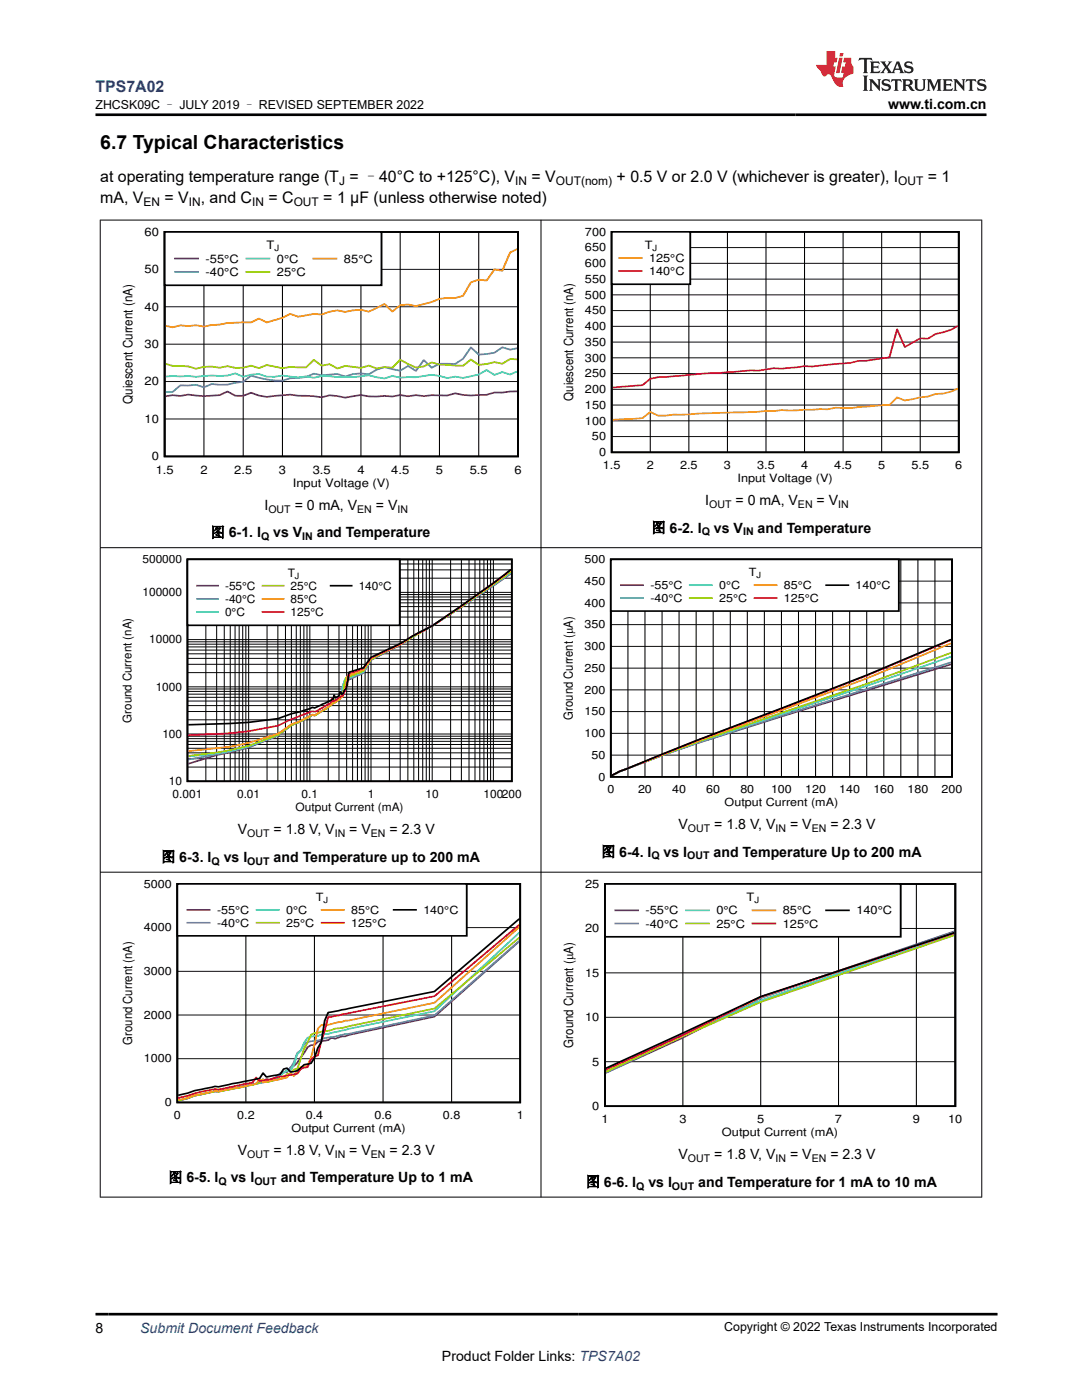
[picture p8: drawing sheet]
<svg xmlns="http://www.w3.org/2000/svg" width="216mm" height="279mm" viewBox="0 0 216 279" stroke-linecap="round" stroke-linejoin="round" font-family="sans-serif">
<defs><g id="words">
<text font-size="3.9" x="20" y="29.8">6.7 Typical Characteristics</text>
<text font-size="3.2" fill="#00f" x="19" y="18.3">TPS7A02</text>
<g font-size="3.2">
<text x="20" y="40.5">mA, V</text>
<text x="20" y="36.3">at operating temperature range (T = –40°C to +125°C), V</text>
<text x="32.8" y="40.5">= V</text>
<text x="40.1" y="40.5">, and C</text>
<text x="53.6" y="40.5">= C</text>
<text x="64.5" y="40.5">= 1 µF (unless otherwise noted)</text>
<text x="106.1" y="36.3">= V</text>
<text x="123" y="36.3">+ 0.5 V or 2.0 V (whichever is greater), I</text>
<text x="185.2" y="36.3">= 1</text>
</g>
<g font-size="2.8">
<text x="177.2" y="21.7">www.ti.com.cn</text>
<text x="52.8" y="101.7">I</text>
<text x="58.8" y="101.7">= 0 mA, V</text>
<text x="75" y="101.7">= V</text>
<text x="140.7" y="100.8">I</text>
<text x="146.8" y="100.8">= 0 mA, V</text>
<text x="162.9" y="100.8">= V</text>
<text x="42" y="107.2">图 6-1. I</text>
<text x="54.5" y="107.2">vs V</text>
<text x="63.2" y="107.2">and Temperature</text>
<text x="130" y="106.3">图 6-2. I</text>
<text x="142.5" y="106.3">vs V</text>
<text x="151.2" y="106.3">and Temperature</text>
<text x="47.4" y="166.5">V</text>
<text x="54.6" y="166.5">= 1.8 V, V</text>
<text x="69.7" y="166.5">= V</text>
<text x="77.7" y="166.5">= 2.3 V</text>
<text x="135.4" y="165.5">V</text>
<text x="142.5" y="165.5">= 1.8 V, V</text>
<text x="157.6" y="165.5">= V</text>
<text x="165.7" y="165.5">= 2.3 V</text>
<text x="32.2" y="172">图 6-3. I</text>
<text x="44.6" y="172">vs I</text>
<text x="54.6" y="172">and Temperature up to 200 mA</text>
<text x="120" y="171">图 6-4. I</text>
<text x="132.4" y="171">vs I</text>
<text x="142.4" y="171">and Temperature Up to 200 mA</text>
<text x="47.4" y="230.5">V</text>
<text x="54.6" y="230.5">= 1.8 V, V</text>
<text x="69.7" y="230.5">= V</text>
<text x="77.7" y="230.5">= 2.3 V</text>
<text x="135.4" y="231.3">V</text>
<text x="142.5" y="231.3">= 1.8 V, V</text>
<text x="157.6" y="231.3">= V</text>
<text x="165.7" y="231.3">= 2.3 V</text>
<text x="33.6" y="236">图 6-5. I</text>
<text x="46" y="236">vs I</text>
<text x="56" y="236">and Temperature Up to 1 mA</text>
<text x="116.9" y="236.8">图 6-6. I</text>
<text x="129.4" y="236.8">vs I</text>
<text x="139.3" y="236.8">and Temperature for 1 mA to 10 mA</text>
<text x="19" y="266">8</text>
<text x="88.2" y="271.7">Product Folder Links: TPS7A02</text>
</g>
<text font-size="2.8" fill="#00f" x="28" y="266">Submit Document Feedback</text>
<g font-size="2.6">
<text x="26.4" y="80.6" transform="rotate(-90 26.4 80.6)">Quiescent Current (nA)</text>
<text x="114.4" y="209.1" transform="rotate(-90 114.4 209.1)">Ground Current (PA)</text>
</g>
<g font-size="2.5">
<text x="19" y="21.8">ZHCSK09C – JULY 2019 – REVISED SEPTEMBER 2022</text>
<text x="114.4" y="80" transform="rotate(-90 114.4 80)">Quiescent Current (nA)</text>
<text x="114.3" y="143.6" transform="rotate(-90 114.3 143.6)">Ground Current (PA)</text>
<text x="26.4" y="208.5" transform="rotate(-90 26.4 208.5)">Ground Current (nA)</text>
<text x="144.5" y="265.7">Copyright © 2022 Texas Instruments Incorporated</text>
</g>
<g font-size="2.4">
<text x="28.6" y="41.1">EN</text>
<text x="37.7" y="41.1">IN</text>
<text x="50.3" y="41.1">IN</text>
<text x="58.6" y="41.1">OUT</text>
<text x="67.7" y="36.9">J</text>
<text x="102.8" y="36.9">IN</text>
<text x="110.9" y="36.9">OUT(nom)</text>
<text x="179.2" y="36.9">OUT</text>
<text x="26.2" y="144.2" transform="rotate(-90 26.2 144.2)">Ground Current (nA)</text>
</g>
<g font-size="2.3">
<text x="28.8" y="47">60</text>
<text x="116.7" y="47">700</text>
<text x="41" y="52.4">-55°C</text>
<text x="53.2" y="49.8">T</text>
<text x="55.3" y="52.4">0°C</text>
<text x="68.6" y="52.4">85°C</text>
<text x="116.7" y="53.3">600</text>
<text x="116.7" y="50.2">650</text>
<text x="128.6" y="49.7">T</text>
<text x="129.5" y="52.3">125°C</text>
<text x="28.8" y="54.5">50</text>
<text x="41" y="55.1">-40°C</text>
<text x="55.3" y="55.1">25°C</text>
<text x="116.7" y="59.6">500</text>
<text x="116.7" y="56.5">550</text>
<text x="129.5" y="54.9">140°C</text>
<text x="28.8" y="62">40</text>
<text x="116.7" y="65.9">400</text>
<text x="116.7" y="62.7">450</text>
<text x="28.8" y="69.5">30</text>
<text x="116.7" y="69">350</text>
<text x="28.8" y="76.9">20</text>
<text x="116.7" y="75.3">250</text>
<text x="116.7" y="72.2">300</text>
<text x="116.7" y="81.6">150</text>
<text x="116.7" y="78.4">200</text>
<text x="28.8" y="84.4">10</text>
<text x="116.7" y="84.7">100</text>
<text x="118.1" y="87.9">50</text>
<text x="30.3" y="91.8">0</text>
<text x="31.1" y="94.5">1.5</text>
<text x="40" y="94.5">2</text>
<text x="46.7" y="94.5">2.5</text>
<text x="55.6" y="94.5">3</text>
<text x="62.4" y="94.5">3.5</text>
<text x="71.3" y="94.5">4</text>
<text x="78.1" y="94.5">4.5</text>
<text x="87" y="94.5">5</text>
<text x="93.7" y="94.5">5.5</text>
<text x="102.6" y="94.5">6</text>
<text x="119.5" y="91">0</text>
<text x="120.3" y="93.6">1.5</text>
<text x="129.1" y="93.6">2</text>
<text x="135.7" y="93.6">2.5</text>
<text x="144.4" y="93.6">3</text>
<text x="151.1" y="93.6">3.5</text>
<text x="159.8" y="93.6">4</text>
<text x="166.5" y="93.6">4.5</text>
<text x="175.2" y="93.6">5</text>
<text x="181.9" y="93.6">5.5</text>
<text x="190.6" y="93.6">6</text>
<text x="58.4" y="97.1">Input Voltage (V)</text>
<text x="147.2" y="96.2">Input Voltage (V)</text>
<text x="28.4" y="112.4">500000</text>
<text x="28.4" y="119">100000</text>
<text x="44.9" y="117.7">-55°C</text>
<text x="57.4" y="115.1">T</text>
<text x="58" y="117.7">25°C</text>
<text x="71.6" y="117.7">140°C</text>
<text x="44.9" y="120.3">-40°C</text>
<text x="44.9" y="122.9">0°C</text>
<text x="58" y="120.3">85°C</text>
<text x="58" y="122.9">125°C</text>
<text x="29.8" y="128.4">10000</text>
<text x="31.1" y="137.8">1000</text>
<text x="32.4" y="147.2">100</text>
<text x="33.7" y="156.7">10</text>
<text x="34.4" y="159.3">0.001</text>
<text x="47.3" y="159.3">0.01</text>
<text x="59" y="161.9">Output Current (mA)</text>
<text x="60.2" y="159.3">0.1</text>
<text x="73.4" y="159.3">1</text>
<text x="84.9" y="159.3">10</text>
<text x="96.5" y="159.3">100200</text>
<text x="28.7" y="177.1">5000</text>
<text x="63" y="179.8">T</text>
<text x="116.8" y="177.2">25</text>
<text x="149" y="179.9">T</text>
<text x="28.7" y="185.9">4000</text>
<text x="43.3" y="182.4">-55°C</text>
<text x="43.3" y="185">-40°C</text>
<text x="57.1" y="182.4">0°C</text>
<text x="57.1" y="185">25°C</text>
<text x="70.1" y="182.4">85°C</text>
<text x="70.1" y="185">125°C</text>
<text x="84.5" y="182.4">140°C</text>
<text x="128.8" y="182.5">-55°C</text>
<text x="128.8" y="185.1">-40°C</text>
<text x="142.9" y="182.5">0°C</text>
<text x="142.9" y="185.1">25°C</text>
<text x="156.2" y="182.5">85°C</text>
<text x="156.2" y="185.1">125°C</text>
<text x="170.9" y="182.5">140°C</text>
<text x="116.8" y="186">20</text>
<text x="28.7" y="194.6">3000</text>
<text x="116.8" y="194.9">15</text>
<text x="28.7" y="203.3">2000</text>
<text x="116.8" y="203.8">10</text>
<text x="28.7" y="212">1000</text>
<text x="118.2" y="212.6">5</text>
<text x="32.9" y="220.8">0</text>
<text x="118.2" y="221.5">0</text>
<text x="34.7" y="223.3">0</text>
<text x="47.3" y="223.3">0.2</text>
<text x="58.2" y="225.9">Output Current (mA)</text>
<text x="61" y="223.3">0.4</text>
<text x="74.7" y="223.3">0.6</text>
<text x="88.4" y="223.3">0.8</text>
<text x="103.1" y="223.3">1</text>
<text x="120" y="224.1">1</text>
<text x="135.6" y="224.1">3</text>
<text x="144.1" y="226.8">Output Current (mA)</text>
<text x="151.1" y="224.1">5</text>
<text x="166.6" y="224.1">7</text>
<text x="182.1" y="224.1">9</text>
<text x="189.2" y="224.1">10</text>
</g>
<g font-size="2.2">
<text x="116.6" y="112.4">500</text>
<text x="116.6" y="116.7">450</text>
<text x="129.8" y="117.6">-55°C</text>
<text x="143.5" y="117.6">0°C</text>
<text x="149.4" y="115">T</text>
<text x="156.4" y="117.6">85°C</text>
<text x="170.7" y="117.6">140°C</text>
<text x="116.6" y="125.4">350</text>
<text x="116.6" y="121.1">400</text>
<text x="129.8" y="120.2">-40°C</text>
<text x="143.5" y="120.2">25°C</text>
<text x="156.4" y="120.2">125°C</text>
<text x="116.6" y="129.7">300</text>
<text x="116.6" y="134.1">250</text>
<text x="116.6" y="142.8">150</text>
<text x="116.6" y="138.4">200</text>
<text x="116.6" y="147.1">100</text>
<text x="118" y="151.4">50</text>
<text x="119.4" y="155.8">0</text>
<text x="121.2" y="158.3">0</text>
<text x="127.3" y="158.3">20</text>
<text x="134.1" y="158.3">40</text>
<text x="140.9" y="158.3">60</text>
<text x="144.6" y="160.9">Output Current (mA)</text>
<text x="147.7" y="158.3">80</text>
<text x="153.8" y="158.3">100</text>
<text x="160.7" y="158.3">120</text>
<text x="167.5" y="158.3">140</text>
<text x="174.3" y="158.3">160</text>
<text x="181.1" y="158.3">180</text>
<text x="187.9" y="158.3">200</text>
</g>
<g font-size="2.1">
<text x="141.5" y="101.3">OUT</text>
<text x="159.2" y="101.3">EN</text>
<text x="167.3" y="101.3">IN</text>
<text x="52.1" y="107.8">Q</text>
<text x="53.6" y="102.3">OUT</text>
<text x="60.3" y="107.8">IN</text>
<text x="71.3" y="102.3">EN</text>
<text x="79.3" y="102.3">IN</text>
<text x="140" y="106.8">Q</text>
<text x="148.3" y="106.8">IN</text>
<text x="49.3" y="167">OUT</text>
<text x="66.8" y="167">IN</text>
<text x="74" y="167">EN</text>
<text x="137.3" y="166">OUT</text>
<text x="154.7" y="166">IN</text>
<text x="162" y="166">EN</text>
<text x="42.2" y="172.5">Q</text>
<text x="49.3" y="172.5">OUT</text>
<text x="130" y="171.5">Q</text>
<text x="137.1" y="171.5">OUT</text>
<text x="49.3" y="231">OUT</text>
<text x="66.8" y="231">IN</text>
<text x="74" y="231">EN</text>
<text x="137.3" y="231.9">OUT</text>
<text x="154.7" y="231.9">IN</text>
<text x="162" y="231.9">EN</text>
<text x="43.6" y="236.5">Q</text>
<text x="50.8" y="236.5">OUT</text>
<text x="126.9" y="237.4">Q</text>
<text x="134.1" y="237.4">OUT</text>
</g>
<g font-size="1.7">
<text x="54.8" y="50.2">J</text>
<text x="130.2" y="50.1">J</text>
<text x="58.9" y="115.5">J</text>
<text x="150.9" y="115.4">J</text>
<text x="64.6" y="180.2">J</text>
<text x="150.5" y="180.3">J</text>
</g>
</g></defs>
<path d="M32.9 46.3h70.5v44.8h-70.5z" fill="none" stroke="#000" stroke-width=".36"/>
<g fill="none" stroke="#000" stroke-width=".2">
<path d="M32.9 53.8h70.5M40.7 46.3v44.8M48.5 46.3v44.8M56.4 46.3v44.8M64.2 46.3v44.8M72 46.3v44.8M79.9 46.3v44.8M87.7 46.3v44.8M95.5 46.3v44.8M32.9 76.1h70.5M32.9 68.7h70.5M32.9 61.2h70.5"/>
<path d="M32.9 83.6h70.5"/>
</g>
<path d="M103.2 78.1l-4.5 .2-1.6 .5-3.1 .1-1.6-.1-1.6-.3-1.5 .4h-3.2l-1.5 .2-1.6-.2-1.6 .2-1.5-.3-1.6 .3-1.6-.1-1.5 .1h-1.6l-1.6-.3-3.1 .6-3.1-.5-1.6 .4-6.3-.5-4.7 .4-1.5-.3-1.6-.5-1.6 .6h-1.5l-1.6-.9-1.6 .8a19.5 19.5 0 0 1-6.2-.2l-1.6 .3-1.6-.1-1.4 .2" fill="none" stroke="#7f007f" stroke-width=".36"/>
<path d="M103.2 69.5l-1.4 .3-1.6-.5-1.5 1.1-3.2 .4-1.5-1.5-1.6 2.3-1.6 1h-3.1l-1.6 .8-1.5-1.5-1.6 2.1-1.6-1-1.5 1-3.2-.7-1.5 .5-1.6 .9-1.6-.2-1.5 .2-1.6 .4-1.6-.5-3.1 .3-1.6-.3-1.5 .6-3.2 .3-1.5 .5a19.9 19.9 0 0 1-6.3-1l-1.6 1.2-3.1 .6-3.1-.2-1.6 .7-1.6-.5-3.1 .1-1.6 1.3h-1.4" fill="none" stroke="#3265ff" stroke-width=".36"/>
<path d="M103.2 74.1l-1.4 .6-1.6-.5-1.5 .6-1.6-1-1.6 .9-3.1 .7-1.6-.2-1.5 .3-1.6-.5-1.6-.2-3.1 .5-3.1 .1-1.6-.4-1.6 .5-3.1-.6a40.2 40.2 0 0 1-9.4 .1l-1.6 .4-1.5-.3-1.6 .2-3.1-.4-1.6 .3h-1.6l-1.5-.6-1.6 .2-1.6 .4-1.5-.7-1.6 .5h-1.6l-1.5-.1-3.2 .3-1.5-.2-4.6 .2" fill="none" stroke="#32cccc" stroke-width=".36"/>
<path d="M103.2 71.7l-1.4-.1-1.6 1-1.5-.3-3.2 .5-1.5-1-1.6 1.2-4.7-.2-1.6-.5-1.5 .8-1.6 .3-3.1-1.6-1.6 1.6-1.6-.1-1.5 .2-1.6-.5-1.6 .4-3.1-.4-1.6 .5-1.5-.8-1.6 .3-1.6-1.2-1.5 1.5-3.2-.1-1.5 .3-3.2-.6-1.5 .6-1.6-.5-1.6 .4h-1.5l-1.6-.3-1.6 .3-1.5-.2h-1.6l-1.6 .4-1.5-.5-3.2-.1-1.4-.4" fill="none" stroke="#98cc00" stroke-width=".36"/>
<path d="M103.2 49.7l-1.4 .7-1.6 3.6-1.5-.2-1.6 2.2-1.6-.2-1.5 .6-1.6 2.6-1.6 .5-1.5-.1-1.6 .2-1.6 .7-3.1 .8-1.6-.3-1.5 .1-1.6 1.3-1.6-1.6-3.1 1.6-1.6-.4-3.1 .4-1.6-.3-1.5 .3-1.6 .6-1.6-.2-3.1 .6-1.6-.6-1.5 .8-3.2 1-1.5-.8-1.6 .7a30.6 30.6 0 0 0-6.3 .5l-1.5 .1-1.6 .3-1.6-.3-1.5 .2-1.6-.2-1.6 .4-1.4-.3" fill="none" stroke="#ff9800" stroke-width=".36"/>
<path d="M32.9 46.3h43.2v10.6h-43.2z" fill-rule="evenodd" fill="#fff"/>
<path d="M32.9 46.3h43.2v10.6h-43.2z" fill="none" stroke="#000" stroke-width=".36"/>
<path d="M34.9 51.6h4.6" fill="none" stroke="#7f007f" stroke-width=".36"/>
<path d="M34.9 54.3h4.6" fill="none" stroke="#3265ff" stroke-width=".36"/>
<path d="M49.2 51.6h4.5" fill="none" stroke="#32cccc" stroke-width=".36"/>
<path d="M49.2 54.3h4.5" fill="none" stroke="#98cc00" stroke-width=".36"/>
<path d="M62.5 51.6h4.6" fill="none" stroke="#ff9800" stroke-width=".36"/>
<path d="M122.1 46.3h69.2v44h-69.2z" fill="none" stroke="#000" stroke-width=".35"/>
<g fill="none" stroke="#000" stroke-width=".2">
<path d="M122.1 58.8h69.2M122.1 55.7h69.2M122.1 52.6h69.2M122.1 49.4h69.2M129.8 46.3v44M137.5 46.3v44M145.2 46.3v44M152.8 46.3v44M160.5 46.3v44M168.2 46.3v44M175.9 46.3v44M183.6 46.3v44"/>
<path d="M122.1 77.7h69.2M122.1 74.6h69.2M122.1 71.4h69.2M122.1 68.3h69.2M122.1 65.1h69.2M122.1 62h69.2M122.1 87.1h69.2M122.1 84h69.2M122.1 80.8h69.2"/>
</g>
<path d="M191.1 77.6l-2.9 .9-1.5 .1-1.5 .5-4.7 .8-1.5-.6-1.5 1.5-7.7 .7-3.1-.1-1.5 .3-6.2 .2-3.1-.1-1.5 .3-13.9 .4-6.1 .3-1.6 .2-1.5-.1-1.5-.7-1.6 1.2-6 .4" fill="none" stroke="#f99a15" stroke-width=".35"/>
<path d="M191.1 65l-1.3 .8-3.1 .8-1.5 1-1.6-.1-3.1 1.8-1.5-3.6-1.5 5.6-4.7 .7h-1.5l-1.5 .4-7.7 .8-1.6-.1-4.6 .5-1.5-.1-3.1 .5-1.5-.1-18.5 1.4-1.5 .3-1.6 1.3-6 .5" fill="none" stroke="#d8171c" stroke-width=".35"/>
<path d="M122.1 46.3h15.6v10.4h-15.6z" fill-rule="evenodd" fill="#fff"/>
<path d="M122.1 46.3h15.6v10.4h-15.6z" fill="none" stroke="#000" stroke-width=".35"/>
<path d="M123.6 51.5h4.4" fill="none" stroke="#f99a15" stroke-width=".35"/>
<path d="M123.6 54.1h4.4" fill="none" stroke="#d8171c" stroke-width=".35"/>
<path d="M37.4 111.6h64.7v44.3h-64.7zM102 113.7l-3.5 2.7-12.3 8.5-3.6 1.9-2.7 1.6-5.9 2.8-1.5 2.1-2.8 .8-.3 1.7a3.9 3.9 0 0 1-1.2 2.7l-.2-.4-.2 .1-.2 .7-.7 .4-.2-.6-.2 .8-3.7 1.8-.5-.1-6.9 2.2a126.6 126.6 0 0 1-17.8 1.2" fill="none" stroke="#000" stroke-width=".34"/>
<g fill="none" stroke="#000" stroke-width=".2">
<path d="M37.4 119.7h64.7M37.4 119.1h64.7M37.4 118.7h64.7M37.4 118.2h64.7M37.4 115.4h64.7M37.4 113.7h64.7M37.4 112.6h64.7M41.1 111.6v44.3M43.2 111.6v44.3M44.7 111.6v44.3M45.9 111.6v44.3M46.9 111.6v44.3"/>
<path d="M47.7 111.6v44.3M48.4 111.6v44.3M49.1 111.6v44.3M49.6 111.6v44.3M53.3 111.6v44.3M55.4 111.6v44.3M57 111.6v44.3M58.1 111.6v44.3M59.1 111.6v44.3M59.9 111.6v44.3M60.6 111.6v44.3M61.3 111.6v44.3"/>
<path d="M61.8 111.6v44.3M65.5 111.6v44.3M67.6 111.6v44.3M69.2 111.6v44.3M70.4 111.6v44.3M71.3 111.6v44.3M72.1 111.6v44.3M72.8 111.6v44.3M73.5 111.6v44.3M74 111.6v44.3M77.7 111.6v44.3M79.9 111.6v44.3"/>
<path d="M81.4 111.6v44.3M82.6 111.6v44.3M83.5 111.6v44.3M84.3 111.6v44.3M85.1 111.6v44.3M85.7 111.6v44.3M86.2 111.6v44.3M89.9 111.6v44.3M92.1 111.6v44.3M93.6 111.6v44.3M94.8 111.6v44.3M95.7 111.6v44.3"/>
<path d="M96.6 111.6v44.3M97.3 111.6v44.3M97.9 111.6v44.3M98.5 111.6v44.3M37.4 139.9h64.7M37.4 139.2h64.7M37.4 138.5h64.7M37.4 138h64.7M37.4 137.5h64.7M37.4 137.1h64.7M37.4 134.2h64.7M37.4 132.6h64.7"/>
<path d="M37.4 131.4h64.7M37.4 130.5h64.7M37.4 129.7h64.7M37.4 129.1h64.7M37.4 128.6h64.7M37.4 128.1h64.7M37.4 127.6h64.7M37.4 124.8h64.7M37.4 123.1h64.7M37.4 122h64.7M37.4 121.1h64.7M37.4 120.3h64.7"/>
<path d="M37.4 153.1h64.7M37.4 151.4h64.7M37.4 150.2h64.7M37.4 149.3h64.7M37.4 148.6h64.7M37.4 147.9h64.7M37.4 147.4h64.7M37.4 146.9h64.7M37.4 146.5h64.7M37.4 143.7h64.7M37.4 142h64.7M37.4 140.8h64.7"/>
</g>
<path d="M102 114.5l-15.8 10.4-3.6 1.9-2.7 1.9-5.9 3-1.5 2.6-2.8 1.3a1.92 1.92 0 0 0-1.1 1.3l-.6 1.7-.4 .2-.5 1.2-.2-.4-.2 .6-3.9 2.6-.5-.1-2.4 1.3-1.8 .8-2.7 2-5.8 2.4-6.4 1.5-5.6 1.7" fill="none" stroke="#7f007f" stroke-width=".34"/>
<path d="M102 114.4l-9.9 6.7-5.9 3.8-3.6 1.9-2.7 1.8-5.9 3.1-1.5 2.6-2.9 1.2a1.33 1.33 0 0 0-1.1 1.1 2.62 2.62 0 0 1-.9 2.1 2.69 2.69 0 0 1-1.6 2l-3.2 2.1-.5-.1-2.4 1.3-1.8 .7-2.7 2.1-5.8 2.3-3.7 .9-8.3 1.6" fill="none" stroke="#3265ff" stroke-width=".34"/>
<path d="M102 114.2l-9.9 6.9-5.9 3.8-6.3 3.7-5.9 2.9-1.5 2.6-3.6 1.4-.4 1.2-.3 1.6a1.7 1.7 0 0 0-.7 1.4l-4.3 2.8-.4 .2-.5-.1-2.4 1.4-1.8 .7-2.7 2.1a49.6 49.6 0 0 1-17.8 4.2" fill="none" stroke="#32cccc" stroke-width=".34"/>
<path d="M102 114.1l-9.9 7-5.9 3.9-6.3 3.6-5.9 3-1.5 2.3-2.7 1.1a1.13 1.13 0 0 0-1 1.2 5.3 5.3 0 0 1-1.3 3.6l-.6 .4-.2-.6a2.01 2.01 0 0 1-1.2 1.5l-2.7 1.7-.5-.1-2.4 1.3-1.8 .7-2.7 2a54.1 54.1 0 0 1-17.8 4.2" fill="none" stroke="#98cc00" stroke-width=".34"/>
<path d="M102 113.8l-3.5 2.7-12.3 8.4-3.6 1.9-2.7 1.8-5.9 2.8-1.5 2.3-3.1 1-.5 3-.1 .2h-.2l-.3 1.2-.1-.4a1.67 1.67 0 0 1-1.1 1.3l-.4 .3-.2-.7a1.67 1.67 0 0 1-1 1.5l-2.7 1.6-.5-.1-2.4 1.3-1.8 .6-2.7 1.9-5.8 1.9-3.7 .7-8.3 .9" fill="none" stroke="#ff9800" stroke-width=".34"/>
<path d="M102 113.7l-3.5 2.7-12.3 8.5-3.6 1.9-2.7 1.8-5.9 2.7-1.5 2.1-2.8 .9-.4 2.5-.3 .3-.1 .9-.3 .2-.1 .6-2 1.2-.3-.6-.2 .9-2 1.1a2.02 2.02 0 0 1-1.7 .6l-4.2 1.5-2.7 1.3a82.6 82.6 0 0 1-17.8 1.9" fill="none" stroke="#f00" stroke-width=".34"/>
<path d="M37.4 111.6h42.4v13.2h-42.4z" fill-rule="evenodd" fill="#fff"/>
<path d="M37.4 111.6h42.4v13.2h-42.4zM66 116.9h4.2" fill="none" stroke="#000" stroke-width=".34"/>
<path d="M39.3 116.9h4.2" fill="none" stroke="#7f007f" stroke-width=".34"/>
<path d="M39.3 119.5h4.2" fill="none" stroke="#3265ff" stroke-width=".34"/>
<path d="M39.3 122.1h4.2" fill="none" stroke="#32cccc" stroke-width=".34"/>
<path d="M52.4 116.9h4.2" fill="none" stroke="#98cc00" stroke-width=".34"/>
<path d="M52.4 119.5h4.2" fill="none" stroke="#ff9800" stroke-width=".34"/>
<path d="M52.4 122.1h4.2" fill="none" stroke="#f00" stroke-width=".34"/>
<path d="M121.9 111.6h68.1v43.4h-68.1zM189.8 127.6l-16.9 7.1-34 13.1-13.6 5.5a9.6 9.6 0 0 0-3.2 1.5v.1" fill="none" stroke="#000" stroke-width=".35"/>
<g fill="none" stroke="#000" stroke-width=".2">
<path d="M121.9 116h68.1M125.3 111.6v43.4M128.7 111.6v43.4M132.1 111.6v43.4M135.5 111.6v43.4M138.9 111.6v43.4M142.3 111.6v43.4M145.7 111.6v43.4M149.1 111.6v43.4M152.5 111.6v43.4M155.9 111.6v43.4M159.3 111.6v43.4"/>
<path d="M162.7 111.6v43.4M166.1 111.6v43.4M169.5 111.6v43.4M172.9 111.6v43.4M176.4 111.6v43.4M179.7 111.6v43.4M183.2 111.6v43.4M186.6 111.6v43.4M121.9 137.7h68.1M121.9 133.3h68.1M121.9 129h68.1M121.9 124.7h68.1"/>
<path d="M121.9 120.3h68.1M121.9 150.7h68.1M121.9 146.4h68.1M121.9 142h68.1"/>
</g>
<path d="M189.8 132.6l-33.9 10.4a390.4 390.4 0 0 0-32.3 11l-1.5 .9" fill="none" stroke="#7f007f" stroke-width=".35"/>
<path d="M189.8 132.2l-33.9 10.6a424.8 424.8 0 0 0-32.3 11.2l-1.5 .9" fill="none" stroke="#3265ff" stroke-width=".35"/>
<path d="M189.8 131.1l-16.9 5.8-17 5.6a528.9 528.9 0 0 0-32.3 11.5l-1.5 .9" fill="none" stroke="#32cccc" stroke-width=".35"/>
<path d="M189.8 130.3l-16.9 6.2-17 5.8a624.4 624.4 0 0 0-32.3 11.7l-1.5 .9" fill="none" stroke="#98cc00" stroke-width=".35"/>
<path d="M189.8 128.4l-16.9 7-17 6.4a968.4 968.4 0 0 0-32.3 12.2l-1.5 .9" fill="none" stroke="#ff9800" stroke-width=".35"/>
<path d="M189.8 127.7l-16.9 7.1-17 6.6-17 6.4-15.3 6.2-1.5 .9" fill="none" stroke="#f00" stroke-width=".35"/>
<path d="M121.9 111.6h57.5v10.4h-57.5z" fill-rule="evenodd" fill="#fff"/>
<path d="M121.9 111.6h57.5v10.4h-57.5zM164.9 116.8h4.4M35.4 176.4h68.4v43.6h-68.4zM103.6 183.4l-16.9 14.5-21.2 4.2-.7 1.6-.7 4.3-.7 1.1-.7 2-.6 1.1-1.4 .3-1.4 1.2-1.3 .2-.7-.7-.7 .1-.7 1.1-2.7 .5-.7-.7-.7 1-8.2 1.7-.7-.1-4.1 .9-3.2 .9" fill="none" stroke="#000" stroke-width=".35"/>
<path d="M123.9 116.8h4.4M103.6 187.9l-16.9 15-17.1 3.7-.7 .2h-.7l-1.4 .5-.6-.2-.7 .5-2.1 .3-.7 .7h-.6l-.7 .4-2.1 3.1-.7 .6-.6 .3-.7 1h-.7l-.7 .3-.7 .7-.7 .2-.7 .5-.6-.4-.7 .7-8.2 1.7-1.4 .1-4.1 .9-3.2 1" fill="none" stroke="#7f007f" stroke-width=".35"/>
<path d="M123.9 119.4h4.4M103.6 187.8l-16.9 14.9-17.1 3.6-4.8 .9-1.4 .4a4.8 4.8 0 0 0-2.7 .8l-.7 1.2-.7 .5-.7 1.9-.6 1.1-1.4 .9-.7 .2-.7 .7-1.4 .9-10.2 2h-.7l-4.1 .9-3.2 1" fill="none" stroke="#3265ff" stroke-width=".35"/>
<path d="M137.6 116.8h4.5M103.6 186.1l-16.9 15.7-17.1 3.5-4.1 1h-.7l-1.4 .4h-.7l-1.3 .4-.7 1-.7 1.6-.7 .7-.7 2.1-.6 1.1a4 4 0 0 0-2.8 1.9l-10.9 2.2-2.1 .2-3.4 .7-1.4 .6-1.8 .5" fill="none" stroke="#32cccc" stroke-width=".35"/>
<path d="M137.6 119.4h4.5M103.6 187.1l-16.9 14.2-18.5 3.9a6.4 6.4 0 0 0-2.7 .5l-2.8 .5-.6 .3-1.4 2.8-1.4 4-.7 .1-.6 .8-.7 .2a3.6 3.6 0 0 1-2.8 1.2l-1.3 .4-.7-.7-.7 .9-1.4 .3-6.8 1.4-.7-.1-4.1 .9-3.2 1" fill="none" stroke="#98cc00" stroke-width=".35"/>
<path d="M150.6 116.8h4.4M103.6 185l-16.9 15.1-17.1 3.6h-.7l-3.4 .8h-.7l-.7 .1-.7 .7-1.3 5.8-.7 1.5-.7 .4-.7-.1-1.4 1.8-.6-.6-.7 .9-4.8 1-.7-.7-.7 1-7.5 1.5-.7-.1-4.1 .9-1.4 .5-1.8 .5" fill="none" stroke="#ff9800" stroke-width=".35"/>
<path d="M150.6 119.4h4.4M103.6 184.6l-16.9 14.2-18.5 3.6-.7 .3-2 .3-2.1 7.6-.7 .3-.6 .5-.7 1.6-1.4 .3-.7 1-7.5 1.5-.7-.8-.7 1-6.8 1.4a19.4 19.4 0 0 0-6.2 1.3l-1.8 .4" fill="none" stroke="#f00" stroke-width=".35"/>
<path d="M49.1 176.4v43.6M62.7 176.4v43.6M76.4 176.4v43.6M90.1 176.4v43.6M35.4 193.8h68.4M35.4 185.1h68.4M35.4 211.3h68.4M35.4 202.6h68.4" fill="none" stroke="#000" stroke-width=".2"/>
<path d="M35.4 176.4h57.7v10.4h-57.7z" fill-rule="evenodd" fill="#fff"/>
<path d="M35.4 176.4h57.7v10.4h-57.7zM120.7 176.4h69.9v44.4h-69.9zM78.6 181.6h4.4M190.4 186.2l-38.6 12.7-30.9 14.3" fill="none" stroke="#000" stroke-width=".35"/>
<path d="M37.4 181.6h4.4M190.4 185.9l-38.6 13.1-15.5 8.1-15.4 7" fill="none" stroke="#7f007f" stroke-width=".35"/>
<path d="M37.4 184.2h4.4M190.4 186l-38.6 13.2-30.9 14.9" fill="none" stroke="#3265ff" stroke-width=".35"/>
<path d="M51.2 181.6h4.4M190.4 186.3l-38.6 13.4-15.5 6.9-15.4 7.1" fill="none" stroke="#32cccc" stroke-width=".35"/>
<path d="M51.2 184.2h4.4M190.4 186.6l-38.6 13.4-15.5 6.8-15.4 7.2" fill="none" stroke="#98cc00" stroke-width=".35"/>
<path d="M64.2 181.6h4.4M190.4 186.2l-38.6 12.8-15.5 7.6-15.4 6.9" fill="none" stroke="#ff9800" stroke-width=".35"/>
<path d="M64.2 184.2h4.4M190.4 186.2l-38.6 12.7-15.5 7.7-15.4 6.8" fill="none" stroke="#f00" stroke-width=".35"/>
<path d="M136.3 176.4v44.4M151.8 176.4v44.4M167.3 176.4v44.4M182.9 176.4v44.4M120.7 194.2h69.9M120.7 185.3h69.9M120.7 211.9h69.9M120.7 203h69.9" fill="none" stroke="#000" stroke-width=".2"/>
<path d="M120.7 176.4h59v10.6h-59z" fill-rule="evenodd" fill="#fff"/>
<path d="M120.7 176.4h59v10.6h-59zM164.8 181.7h4.6" fill="none" stroke="#000" stroke-width=".35"/>
<path d="M122.8 181.7h4.5" fill="none" stroke="#7f007f" stroke-width=".35"/>
<path d="M122.8 184.3h4.5" fill="none" stroke="#3265ff" stroke-width=".35"/>
<path d="M136.9 181.7h4.5" fill="none" stroke="#32cccc" stroke-width=".35"/>
<path d="M136.9 184.3h4.5" fill="none" stroke="#98cc00" stroke-width=".35"/>
<path d="M150.2 181.7h4.5" fill="none" stroke="#ff9800" stroke-width=".35"/>
<path d="M150.2 184.3h4.5" fill="none" stroke="#f00" stroke-width=".35"/>
<path d="M19.9 43.9h176.1M20 43.9v195.1M107.9 43.9v195.1M195.9 43.9v195.1M19.9 109.3h176.1M19.9 174.1h176.1M19.9 238.9h176.1" fill="none" stroke="#000" stroke-width=".2"/>
<path d="M171.5 11.6l-.2 .5 .5-.2h.6v.1v2.2l-.2 .4h1l-.2-.4v-2.2v-.1h.5l.5 .2-.1-.5zM173.6 12.3l.2 .4v1.5l-.2 .4h1.9l.1-.6a1.08 1.08 0 0 1-1.3 .2v-.7h.6l.4 .2v-.7l-.4 .2h-.6v-.5l.2-.2a1 1 0 0 1 1 .3l-.1-.5zM175.7 12.3l.9 1.1-1 1.2h.9l-.2-.2 .5-.8 .4 .8-.2 .2h1.6l-.2-.2 .2-.5h.9l.1 .5-.1 .2h.9l-.2-.3-.8-2h-.5l-.9 2.2-.9-1.1 .9-1.1h-.8l.2 .2-.4 .6-.4-.6 .2-.2zM179 12.7l.4 1h-.7zM180.7 12.4a.65 .65 0 0 0-.2 .7 .65 .65 0 0 0 .6 .5l.6 .1 .1 .3a.79 .79 0 0 1-.7 .4 .79 .79 0 0 1-.7-.5l.1 .7 .2-.1a.93 .93 0 0 0 1.1 .1 .93 .93 0 0 0 .4-1 1.46 1.46 0 0 0-1.2-.6l-.1-.3a1.09 1.09 0 0 1 1.2 .2l-.2-.6-.1 .1-.5-.2zM172.2 15.1l.2 .4v2.2l-.2 .4h1l-.2-.4v-2.2l.2-.4zM173.4 15.8l.2 .4v1.5l-.2 .4h.8l-.3-.4 .1-1.3 1.6 1.8v-2l.2-.4h-.7l.1 .2 .1 1.1-1.2-1.3zM176.2 15.9a.65 .65 0 0 0-.2 .8 .65 .65 0 0 0 .6 .4l.6 .2 .1 .2a.79 .79 0 0 1-.7 .4 .79 .79 0 0 1-.7-.5l.1 .7 .2-.1a.93 .93 0 0 0 1.1 .1 .93 .93 0 0 0 .4-.9 1.46 1.46 0 0 0-1.2-.6l-.1-.4a1.09 1.09 0 0 1 1.2 .2l-.1-.6-.2 .1-.5-.1zM177.9 15.8l-.1 .6a.63 .63 0 0 1 .8-.3v1.6l-.3 .4h1l-.2-.4v-1.6a.66 .66 0 0 1 .8 .3l-.1-.6zM180 15.8l.2 .4v1.5l-.2 .4h1l-.2-.2-.1-.7h.5l.1 .2a.79 .79 0 0 0 1.2 .6l-1-.9a.61 .61 0 0 0 .6-.6 .61 .61 0 0 0-.5-.7zM180.8 16.1h.1a.47 .47 0 0 1 .5 .1 .47 .47 0 0 1 .1 .5l-.1 .1-.7 .1zM182.3 15.8l.2 .2a2.27 2.27 0 0 0 .4 2 1.04 1.04 0 0 0 1.7-.7v-1.3l.2-.2h-.8l.2 .4v1.1a.6 .6 0 0 1-.6 .6 .6 .6 0 0 1-.6-.6v-1.1l.3-.4zM184.9 15.8l.2 .4v1.5l-.2 .4h.8l-.3-.4v-1.4l.9 1.9 .9-1.9v1.4l-.3 .4h1l-.2-.4v-1.5l.2-.4h-.8l-.7 1.5-.6-1.5zM188.1 15.8l.2 .4v1.5l-.2 .4h1.9l.1-.6a1.09 1.09 0 0 1-1.3 .2v-.7h.6l.4 .2v-.6l-.4 .2h-.6v-.6l.2-.1a1.01 1.01 0 0 1 1 .3l-.1-.6zM190.2 15.8l.3 .4v1.5l-.3 .4h.8l-.2-.4v-1.3l1.6 1.8v-2l.2-.4h-.7l.2 .2v1.1l-1.2-1.3zM192.8 15.8l-.1 .6a.63 .63 0 0 1 .8-.3v1.6l-.3 .4h1l-.2-.4v-1.6a.66 .66 0 0 1 .8 .3l-.1-.6zM195.2 15.9a.65 .65 0 0 0-.2 .8 .65 .65 0 0 0 .6 .4l.6 .2 .2 .2a.79 .79 0 0 1-.7 .4 .79 .79 0 0 1-.7-.5l.1 .7 .2-.1a.93 .93 0 0 0 1 .1 .93 .93 0 0 0 .5-.9 1.46 1.46 0 0 0-1.3-.6v-.4a1.09 1.09 0 0 1 1.2 .2l-.2-.6-.2 .1-.5-.1z" fill="#231f20"/>
<path d="M164.9 10.2v2.8h-2l.1 .3 .8 1a.95 .95 0 0 0 1 .9 .59 .59 0 0 1 .5-.4 .59 .59 0 0 1 .5 .4l.4 .7a1.59 1.59 0 0 0 2.1 1.4 1.61 1.61 0 0 1 1-2.3l1-.3-.1-1.5a1.59 1.59 0 0 1-.3-1.7h-1.5l-.2 .9h.6l-.2 .9h-.5l-.2 1v.2l.4 .1-.1 .9h-.7a.73 .73 0 0 1-1-.7l.3-1.5h-.5l.1-.9h.5l.2-.9h-.5v-1.3zM167.4 11.5l-.6 3.1h.7l.6-3.1zM167.6 10.6l-.1 .6h.7l.1-.6z" fill="#ed1c24"/>
<path d="M19 22.9h177.8M19 262.3h180" fill="none" stroke="#000" stroke-width=".53"/>
<use href="#words"/>
</svg>
